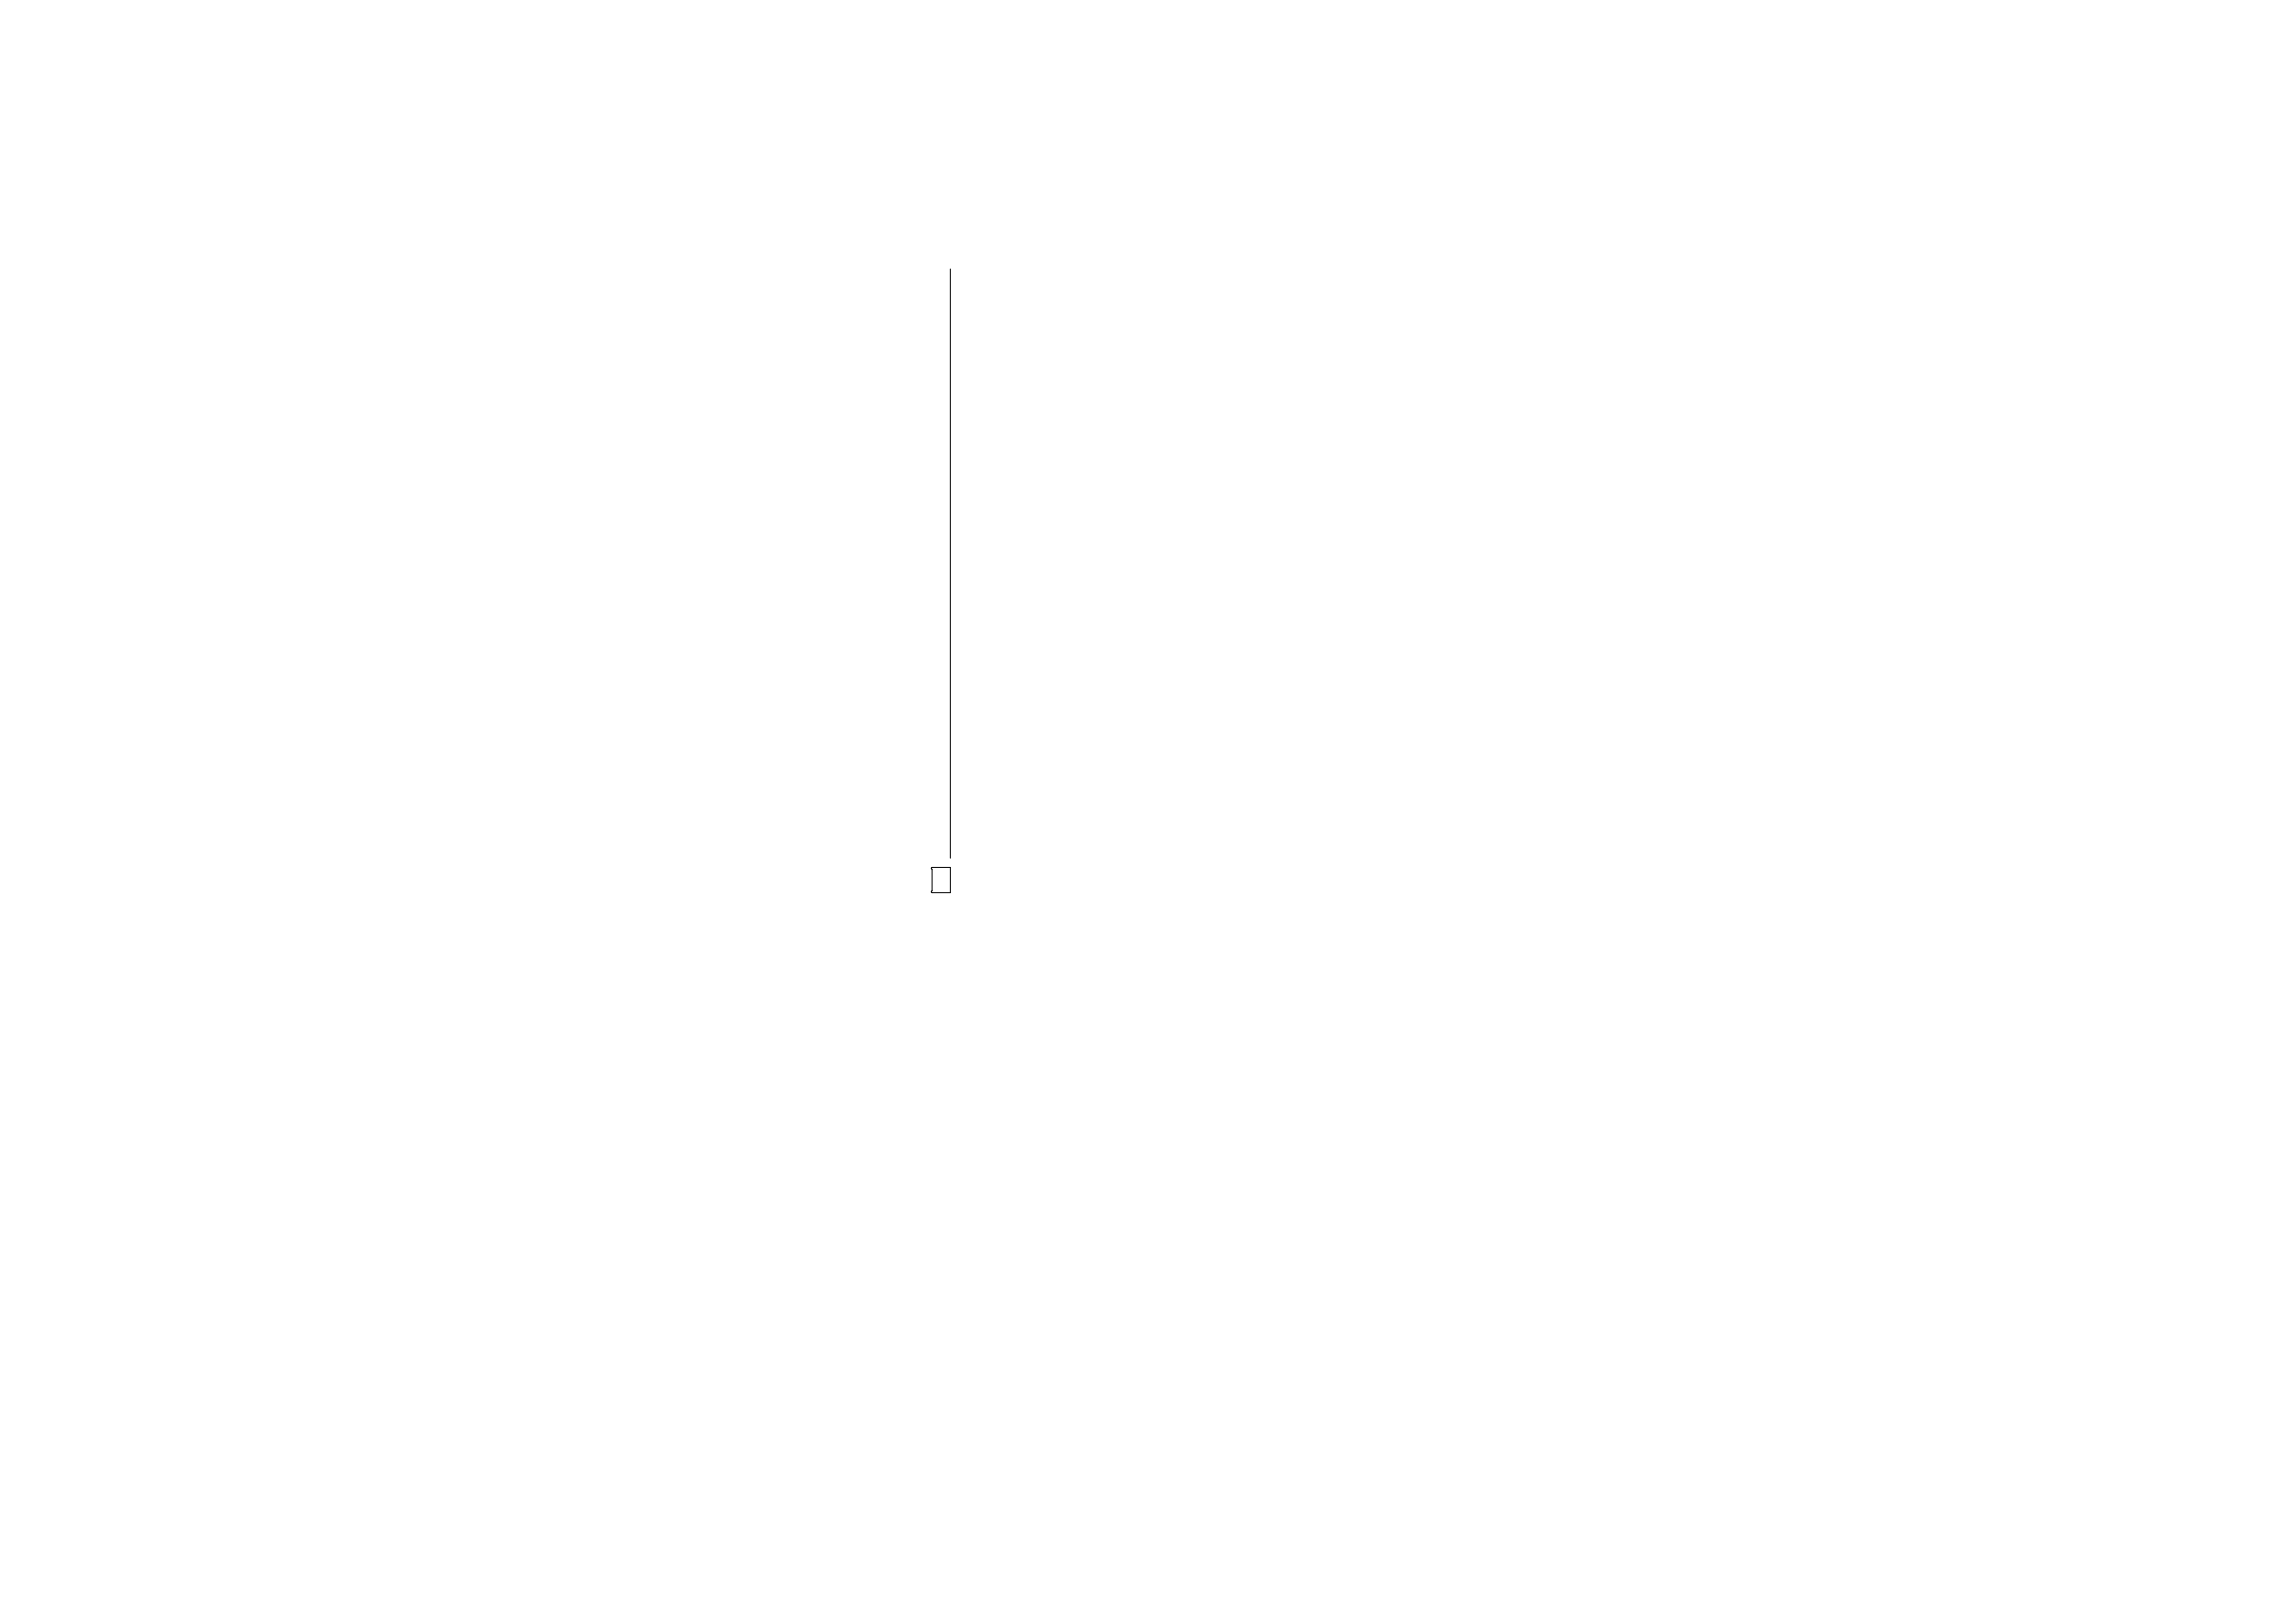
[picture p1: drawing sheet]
<svg xmlns="http://www.w3.org/2000/svg" width="841mm" height="594mm" viewBox="0 0 841 594" stroke-linecap="round" stroke-linejoin="round" font-family="sans-serif">
<path d="M348.3 98.5v215.8M341.3 317.8l7-.1v9.2l-7-.1 .3-.6v-7.7z" fill="none" stroke="#000" stroke-width=".37"/>
</svg>
